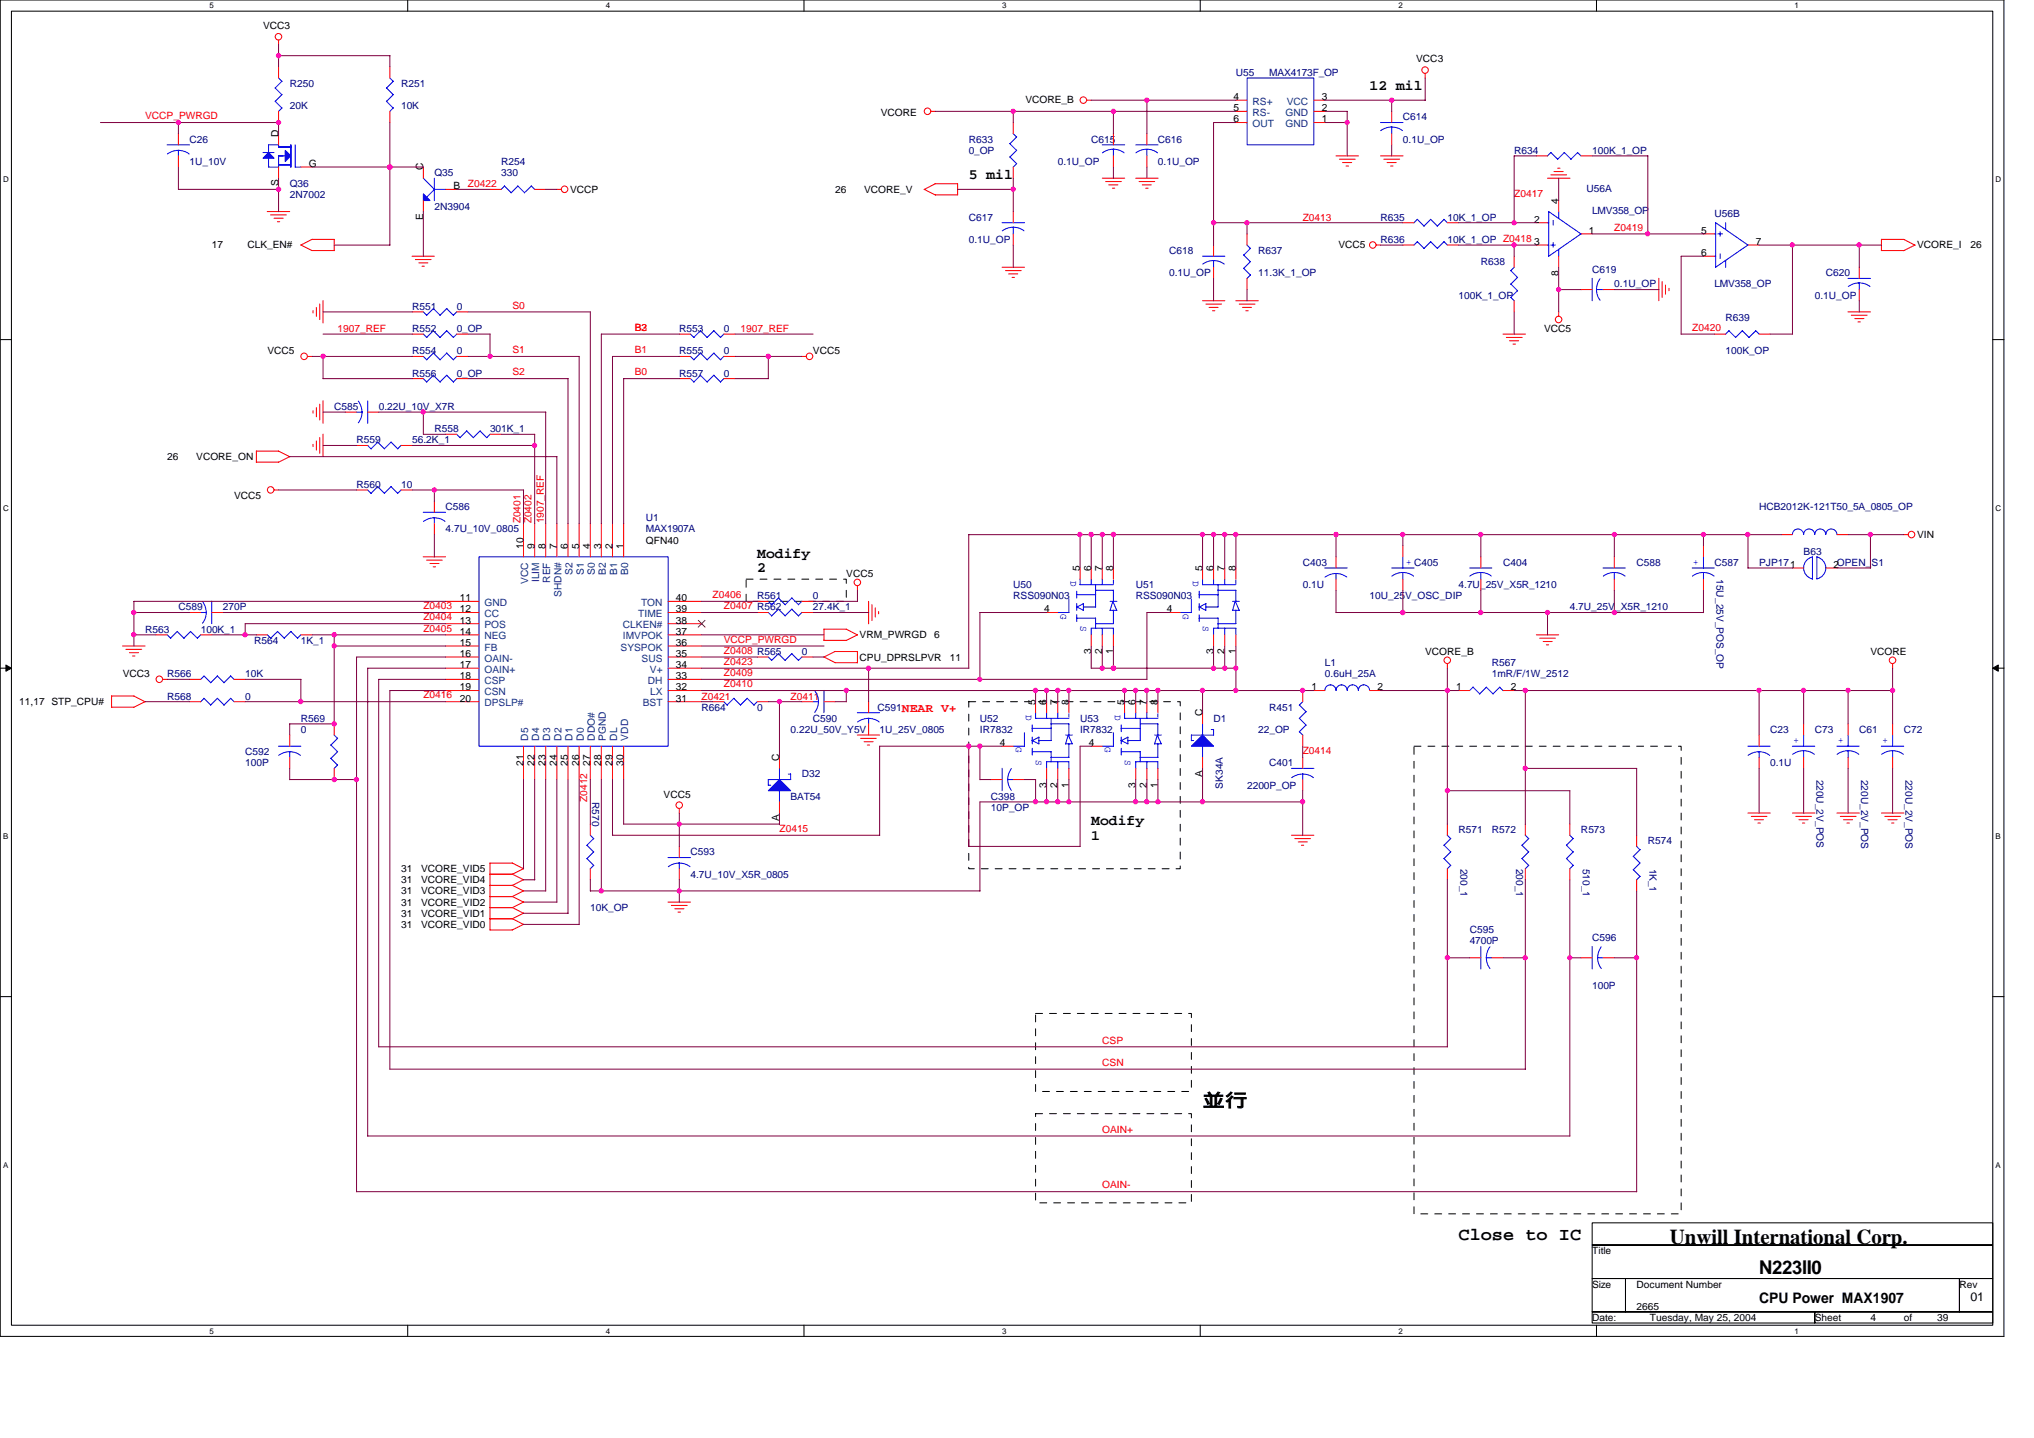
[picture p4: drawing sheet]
<svg xmlns="http://www.w3.org/2000/svg" width="297mm" height="210mm" viewBox="0 0 297 210" stroke-linecap="round" stroke-linejoin="round" font-family="sans-serif">
<defs><g id="words">
<text font-size="3.1" x="243.9" y="181.6">Unwill International Corp.</text>
<text font-size="2.8" x="256.9" y="185.9">N223II0</text>
<g font-size="2.6">
<text x="175.6" y="161.5">並行</text>
<text x="213" y="181">Close to IC</text>
</g>
<g font-size="2.1">
<text x="200" y="13.2">12 mil</text>
<text x="141.5" y="26.2">5 mil</text>
<text x="110.6" y="81.4">Modify</text>
<text x="110.6" y="83.6">2</text>
<text x="159.4" y="120.5">Modify</text>
<text x="159.4" y="122.6">1</text>
<text x="256.9" y="190.2">CPU Power MAX1907</text>
</g>
<text font-size="1.8" fill="#f00" x="131.7" y="103.9">NEAR V+</text>
<text font-size="1.8" x="287.8" y="189.8">01</text>
<g font-size="1.5">
<text x="38.4" y="4.2">VCC3</text>
<text x="206.8" y="9.1">VCC3</text>
<text x="128.6" y="16.9">VCORE</text>
<text x="149.8" y="15">VCORE_B</text>
<text x="180.1" y="14.6">4</text>
<text x="180.1" y="16.2">5</text>
<text x="180.1" y="17.9">6</text>
<text x="193" y="17.9">1</text>
<text x="193" y="16.2">2</text>
<text x="193" y="14.6">3</text>
<text x="40.7" y="20" transform="rotate(-90 40.7 20)">D</text>
<text x="40.7" y="27.2" transform="rotate(-90 40.7 27.2)">S</text>
<text x="45.1" y="24.4">G</text>
<text x="61.8" y="24.9" transform="rotate(-90 61.8 24.9)">C</text>
<text x="66.2" y="27.6">B</text>
<text x="83.3" y="28.1">VCCP</text>
<text x="122" y="28.1">26</text>
<text x="126.2" y="28.1">VCORE_V</text>
<text x="227.6" y="29.7" transform="rotate(-90 227.6 29.7)">4</text>
<text x="61.8" y="32.1" transform="rotate(-90 61.8 32.1)">E</text>
<text x="224" y="35.8">3</text>
<text x="224" y="32.5">2</text>
<text x="232" y="34.1">1</text>
<text x="248.4" y="34.1">5</text>
<text x="256.4" y="35.8">7</text>
<text x="30.9" y="36.3">17</text>
<text x="36.1" y="36.3">CLK_EN#</text>
<text x="195.4" y="36.3">VCC5</text>
<text x="227.6" y="40.2" transform="rotate(-90 227.6 40.2)">8</text>
<text x="248.4" y="37.4">6</text>
<text x="280" y="36.3">VCORE_I</text>
<text x="287.8" y="36.3">26</text>
<text x="39" y="51.7">VCC5</text>
<text x="118.7" y="51.7">VCC5</text>
<text x="225.5" y="48.5">VCC5</text>
<text x="24.4" y="67.2">26</text>
<text x="28.7" y="67.2">VCORE_ON</text>
<text x="34.2" y="72.8">VCC5</text>
<text x="76.4" y="80.1" transform="rotate(-90 76.4 80.1)">10</text>
<text x="78.1" y="80.1" transform="rotate(-90 78.1 80.1)">9</text>
<text x="79.7" y="80.1" transform="rotate(-90 79.7 80.1)">8</text>
<text x="81.3" y="80.1" transform="rotate(-90 81.3 80.1)">7</text>
<text x="82.9" y="80.1" transform="rotate(-90 82.9 80.1)">6</text>
<text x="84.6" y="80.1" transform="rotate(-90 84.6 80.1)">5</text>
<text x="86.2" y="80.1" transform="rotate(-90 86.2 80.1)">4</text>
<text x="87.8" y="80.1" transform="rotate(-90 87.8 80.1)">3</text>
<text x="89.4" y="80.1" transform="rotate(-90 89.4 80.1)">2</text>
<text x="91.1" y="80.1" transform="rotate(-90 91.1 80.1)">1</text>
<text x="94.3" y="79.4">QFN40</text>
<text x="157.7" y="83.4" transform="rotate(-90 157.7 83.4)">5</text>
<text x="159.3" y="83.4" transform="rotate(-90 159.3 83.4)">6</text>
<text x="160.9" y="83.4" transform="rotate(-90 160.9 83.4)">7</text>
<text x="162.6" y="83.4" transform="rotate(-90 162.6 83.4)">8</text>
<text x="175.6" y="83.4" transform="rotate(-90 175.6 83.4)">5</text>
<text x="177.2" y="83.4" transform="rotate(-90 177.2 83.4)">6</text>
<text x="178.8" y="83.4" transform="rotate(-90 178.8 83.4)">7</text>
<text x="180.5" y="83.4" transform="rotate(-90 180.5 83.4)">8</text>
<text x="267.8" y="82.9">2OPEN_S1</text>
<text x="280" y="78.5">VIN</text>
<text x="67.2" y="87.8">11</text>
<text x="67.2" y="89.4">12</text>
<text x="98.7" y="89.4">39</text>
<text x="98.7" y="87.8">40</text>
<text x="123.6" y="84.2">VCC5</text>
<text x="152.5" y="89.4">4</text>
<text x="170.4" y="89.4">4</text>
<text x="67.2" y="91">13</text>
<text x="67.2" y="92.6">14</text>
<text x="67.2" y="94.3">15</text>
<text x="67.2" y="95.9">16</text>
<text x="98.7" y="95.9">35</text>
<text x="98.7" y="94.3">36</text>
<text x="98.7" y="92.6">37</text>
<text x="98.7" y="91">38</text>
<text x="125.5" y="93.2">VRM_PWRGD</text>
<text x="136.4" y="93.2">6</text>
<text x="159.3" y="95.5" transform="rotate(-90 159.3 95.5)">3</text>
<text x="160.9" y="95.5" transform="rotate(-90 160.9 95.5)">2</text>
<text x="162.6" y="95.5" transform="rotate(-90 162.6 95.5)">1</text>
<text x="177.2" y="95.5" transform="rotate(-90 177.2 95.5)">3</text>
<text x="178.8" y="95.5" transform="rotate(-90 178.8 95.5)">2</text>
<text x="180.5" y="95.5" transform="rotate(-90 180.5 95.5)">1</text>
<text x="208.1" y="95.6">VCORE_B</text>
<text x="273.2" y="95.6">VCORE</text>
<text x="17.9" y="98.8">VCC3</text>
<text x="67.2" y="97.5">17</text>
<text x="67.2" y="99.1">18</text>
<text x="67.2" y="100.8">19</text>
<text x="98.7" y="100.8">32</text>
<text x="98.7" y="99.1">33</text>
<text x="98.7" y="97.5">34</text>
<text x="125.5" y="96.4">CPU_DPRSLPVR</text>
<text x="138.7" y="96.4">11</text>
<text x="191.5" y="100.8">1</text>
<text x="201.1" y="100.8">2</text>
<text x="212.7" y="100.8">1</text>
<text x="220.6" y="100.8">2</text>
<text x="2.8" y="102.9">11,17 STP_CPU#</text>
<text x="67.2" y="102.4">20</text>
<text x="98.7" y="102.4">31</text>
<text x="151.2" y="102.9" transform="rotate(-90 151.2 102.9)">5</text>
<text x="152.8" y="102.9" transform="rotate(-90 152.8 102.9)">6</text>
<text x="154.4" y="102.9" transform="rotate(-90 154.4 102.9)">7</text>
<text x="156.1" y="102.9" transform="rotate(-90 156.1 102.9)">8</text>
<text x="164.2" y="102.9" transform="rotate(-90 164.2 102.9)">5</text>
<text x="165.8" y="102.9" transform="rotate(-90 165.8 102.9)">6</text>
<text x="167.5" y="102.9" transform="rotate(-90 167.5 102.9)">7</text>
<text x="169.1" y="102.9" transform="rotate(-90 169.1 102.9)">8</text>
<text x="175.6" y="104.5" transform="rotate(-90 175.6 104.5)">C</text>
<text x="76.4" y="111.8" transform="rotate(-90 76.4 111.8)">21</text>
<text x="78.1" y="111.8" transform="rotate(-90 78.1 111.8)">22</text>
<text x="79.7" y="111.8" transform="rotate(-90 79.7 111.8)">23</text>
<text x="81.3" y="111.8" transform="rotate(-90 81.3 111.8)">24</text>
<text x="82.9" y="111.8" transform="rotate(-90 82.9 111.8)">25</text>
<text x="84.6" y="111.8" transform="rotate(-90 84.6 111.8)">26</text>
<text x="86.2" y="111.8" transform="rotate(-90 86.2 111.8)">27</text>
<text x="87.8" y="111.8" transform="rotate(-90 87.8 111.8)">28</text>
<text x="89.4" y="111.8" transform="rotate(-90 89.4 111.8)">29</text>
<text x="91.1" y="111.8" transform="rotate(-90 91.1 111.8)">30</text>
<text x="113.8" y="111" transform="rotate(-90 113.8 111)">C</text>
<text x="146" y="108.9">4</text>
<text x="159" y="108.9">4</text>
<text x="175.6" y="113.4" transform="rotate(-90 175.6 113.4)">A</text>
<text x="96.9" y="116.4">VCC5</text>
<text x="113.8" y="119.9" transform="rotate(-90 113.8 119.9)">A</text>
<text x="152.8" y="115" transform="rotate(-90 152.8 115)">3</text>
<text x="154.4" y="115" transform="rotate(-90 154.4 115)">2</text>
<text x="156.1" y="115" transform="rotate(-90 156.1 115)">1</text>
<text x="165.8" y="115" transform="rotate(-90 165.8 115)">3</text>
<text x="167.5" y="115" transform="rotate(-90 167.5 115)">2</text>
<text x="169.1" y="115" transform="rotate(-90 169.1 115)">1</text>
<text x="58.6" y="128.9">31</text>
<text x="58.6" y="130.6">31</text>
<text x="58.6" y="127.3">31</text>
<text x="61.5" y="128.9">VCORE_VID4</text>
<text x="61.5" y="130.6">VCORE_VID3</text>
<text x="61.5" y="127.3">VCORE_VID5</text>
<text x="58.6" y="132.2">31</text>
<text x="58.6" y="133.8">31</text>
<text x="58.6" y="135.4">31</text>
<text x="61.5" y="132.2">VCORE_VID2</text>
<text x="61.5" y="133.8">VCORE_VID1</text>
<text x="61.5" y="135.4">VCORE_VID0</text>
<text x="232.5" y="183">Title</text>
<text x="232.5" y="187.9">Size</text>
<text x="239" y="187.9">Document Number</text>
<text x="239" y="191.2">2665</text>
<text x="286.1" y="187.9">Rev</text>
<text x="232.5" y="192.8">Date:</text>
<text x="241" y="192.8">Tuesday, May 25, 2004</text>
<text x="265" y="192.8">Sheet</text>
<text x="273.2" y="192.8">4</text>
<text x="278" y="192.8">of</text>
<text x="282.9" y="192.8">39</text>
</g>
<g font-size="1.5" fill="#000080">
<text x="180.5" y="11.1">U55</text>
<text x="185.4" y="11.1">MAX4173F_OP</text>
<text x="42.3" y="12.7">R250</text>
<text x="42.3" y="15.9">20K</text>
<text x="58.6" y="12.7">R251</text>
<text x="58.6" y="15.9">10K</text>
<text x="204.9" y="17.6">C614</text>
<text x="27.7" y="20.8">C26</text>
<text x="141.5" y="20.8">R633</text>
<text x="141.5" y="22.5">0_OP</text>
<text x="159.4" y="20.8">C615</text>
<text x="169.1" y="20.8">C616</text>
<text x="204.9" y="20.8">0.1U_OP</text>
<text x="221.1" y="22.5">R634</text>
<text x="232.5" y="22.5">100K_1_OP</text>
<text x="27.7" y="24.1">1U_10V</text>
<text x="42.3" y="27.3">Q36</text>
<text x="42.3" y="29">2N7002</text>
<text x="63.4" y="25.7">Q35</text>
<text x="73.2" y="24.1">R254</text>
<text x="73.2" y="25.7">330</text>
<text x="154.5" y="24.1">0.1U_OP</text>
<text x="169.1" y="24.1">0.1U_OP</text>
<text x="231.7" y="28">U56A</text>
<text x="63.4" y="30.6">2N3904</text>
<text x="141.5" y="32.2">C617</text>
<text x="141.5" y="35.5">0.1U_OP</text>
<text x="201.6" y="32.2">R635</text>
<text x="201.6" y="35.5">R636</text>
<text x="211.4" y="32.2">10K_1_OP</text>
<text x="211.4" y="35.5">10K_1_OP Z0418</text>
<text x="232.5" y="31.2">LMV358_OP</text>
<text x="250.4" y="31.7">U56B</text>
<text x="170.7" y="37.1">C618</text>
<text x="170.7" y="40.3">0.1U_OP</text>
<text x="183.7" y="37.1">R637</text>
<text x="183.7" y="40.3">11.3K_1_OP</text>
<text x="216.3" y="38.7">R638</text>
<text x="232.5" y="39.8">C619</text>
<text x="235.8" y="42">0.1U_OP</text>
<text x="250.4" y="42">LMV358_OP</text>
<text x="266.6" y="40.3">C620</text>
<text x="60.2" y="45.2">R551</text>
<text x="66.7" y="45.2">0</text>
<text x="213" y="43.6">100K_1_OP</text>
<text x="252" y="46.8">R639</text>
<text x="265" y="43.6">0.1U_OP</text>
<text x="60.2" y="48.5">R552</text>
<text x="60.2" y="51.7">R554</text>
<text x="66.7" y="48.5">0_OP</text>
<text x="66.7" y="51.7">0</text>
<text x="99.2" y="48.5">R553</text>
<text x="99.2" y="51.7">R555</text>
<text x="105.7" y="48.5">0</text>
<text x="105.7" y="51.7">0</text>
<text x="252" y="51.7">100K_OP</text>
<text x="48.8" y="59.8">C585</text>
<text x="55.3" y="59.8">0.22U_10V_X7R</text>
<text x="60.2" y="55">R556</text>
<text x="66.7" y="55">0_OP</text>
<text x="99.2" y="55">R557</text>
<text x="105.7" y="55">0</text>
<text x="52.1" y="64.7">R559</text>
<text x="60.2" y="64.7">56.2K_1</text>
<text x="63.4" y="63.1">R558</text>
<text x="71.6" y="63.1">301K_1</text>
<text x="52.1" y="71.2">R560</text>
<text x="58.6" y="71.2">10</text>
<text x="65.1" y="74.5">C586</text>
<text x="65.1" y="77.7">4.7U_10V_0805</text>
<text x="94.3" y="76.1">U1</text>
<text x="94.3" y="77.7">MAX1907A</text>
<text x="256.9" y="74.5">HCB2012K-121T50_5A_0805_OP</text>
<text x="190.2" y="82.6">C403</text>
<text x="219.5" y="82.6">C404</text>
<text x="239" y="82.6">C588</text>
<text x="250.4" y="82.6">C587</text>
<text x="256.9" y="82.6">PJP171</text>
<text x="263.4" y="81">B63</text>
<text x="26.1" y="89.1">C589</text>
<text x="32.5" y="89.1">270P</text>
<text x="110.6" y="87.5">R561</text>
<text x="118.7" y="89.1">27.4K_1</text>
<text x="118.7" y="87.5">0</text>
<text x="148" y="85.9">U50</text>
<text x="148" y="87.5">RSS090N03</text>
<text x="165.9" y="85.9">U51</text>
<text x="165.9" y="87.5">RSS090N03</text>
<text x="190.2" y="85.9">0.1U</text>
<text x="200" y="87.5">10U_25V_OSC_DIP</text>
<text x="213" y="85.9">4.7U_25V_X5R_1210</text>
<text x="229.3" y="89.1">4.7U_25V_X5R_1210</text>
<text x="250.7" y="84.5" transform="rotate(90 250.7 84.5)">15U_25V_POS_OP</text>
<text x="21.2" y="92.4">R563</text>
<text x="29.3" y="92.4">100K_1</text>
<text x="37.1" y="94">R564</text>
<text x="43.9" y="94">1K_1</text>
<text x="117.1" y="95.6">0</text>
<text x="24.4" y="98.8">R566</text>
<text x="35.8" y="98.8">10K</text>
<text x="193.5" y="97.2">L1</text>
<text x="193.5" y="98.8">0.6uH_25A</text>
<text x="217.9" y="97.2">R567</text>
<text x="217.9" y="98.8">1mR/F/1W_2512</text>
<text x="24.4" y="102.1">R568</text>
<text x="35.8" y="102.1">0</text>
<text x="43.9" y="105.3">R569</text>
<text x="43.9" y="107">0</text>
<text x="102.5" y="103.7">R664</text>
<text x="110.6" y="103.7">0</text>
<text x="115.5" y="107">0.22U_50V_Y5V</text>
<text x="118.7" y="105.3">C590</text>
<text x="128.1" y="103.7">C591</text>
<text x="128.5" y="107">1U_25V_0805</text>
<text x="143.1" y="105.3">U52</text>
<text x="143.1" y="107">IR7832</text>
<text x="157.7" y="105.3">U53</text>
<text x="157.7" y="107">IR7832</text>
<text x="177.2" y="105.3">D1</text>
<text x="183.7" y="107">22_OP</text>
<text x="185.4" y="103.7">R451</text>
<text x="258.5" y="107">C23</text>
<text x="265" y="107">C73</text>
<text x="271.5" y="107">C61</text>
<text x="278" y="107">C72</text>
<text x="35.8" y="110.2">C592</text>
<text x="35.8" y="111.9">100P</text>
<text x="117.1" y="113.5">D32</text>
<text x="185.4" y="111.9">C401</text>
<text x="258.5" y="111.9">0.1U</text>
<text x="265.3" y="113.8" transform="rotate(90 265.3 113.8)">220U_2V_POS</text>
<text x="271.8" y="113.8" transform="rotate(90 271.8 113.8)">220U_2V_POS</text>
<text x="278.3" y="113.8" transform="rotate(90 278.3 113.8)">220U_2V_POS</text>
<text x="86.5" y="117.1" transform="rotate(90 86.5 117.1)">R570</text>
<text x="115.5" y="116.7">BAT54</text>
<text x="144.7" y="116.7">C398</text>
<text x="144.7" y="118.4">10P_OP</text>
<text x="178.6" y="115.1" transform="rotate(-90 178.6 115.1)">SK34A</text>
<text x="182.1" y="115.1">2200P_OP</text>
<text x="100.8" y="124.9">C593</text>
<text x="213" y="121.6">R571</text>
<text x="217.9" y="121.6">R572</text>
<text x="230.9" y="121.6">R573</text>
<text x="240.6" y="123.2">R574</text>
<text x="100.8" y="128.1">4.7U_10V_X5R_0805</text>
<text x="213.3" y="126.8" transform="rotate(90 213.3 126.8)">200_1</text>
<text x="221.4" y="126.8" transform="rotate(90 221.4 126.8)">200_1</text>
<text x="231.2" y="126.8" transform="rotate(90 231.2 126.8)">510_1</text>
<text x="240.9" y="126.8" transform="rotate(90 240.9 126.8)">1K_1</text>
<text x="86.2" y="133">10K_OP</text>
<text x="214.6" y="136.2">C595</text>
<text x="214.6" y="137.9">4700P</text>
<text x="232.5" y="137.4">C596</text>
<text x="232.5" y="144.4">100P</text>
</g>
<g font-size="1.5" fill="#f00">
<text x="21.2" y="17.4">VCCP_PWRGD</text>
<text x="68.3" y="27.3">Z0422</text>
<text x="221.1" y="28.8">Z0417</text>
<text x="190.2" y="32.2">Z0413</text>
<text x="235.8" y="33.7">Z0419</text>
<text x="74.8" y="45">S0</text>
<text x="49.3" y="48.5">1907_REF</text>
<text x="74.8" y="51.5">S1</text>
<text x="92.7" y="48.3">B2</text>
<text x="92.7" y="51.5">B1</text>
<text x="93.7" y="48.3">3</text>
<text x="108.1" y="48.5">1907_REF</text>
<text x="247.1" y="48.3">Z0420</text>
<text x="74.8" y="54.8">S2</text>
<text x="92.7" y="54.8">B0</text>
<text x="76" y="76.4" transform="rotate(-90 76 76.4)">Z0401</text>
<text x="77.6" y="76.4" transform="rotate(-90 77.6 76.4)">Z0402</text>
<text x="79.4" y="76.4" transform="rotate(-90 79.4 76.4)">1907_REF</text>
<text x="61.8" y="88.9">Z0403</text>
<text x="104.1" y="87.3">Z0406</text>
<text x="105.7" y="88.9">Z0407 R562</text>
<text x="61.8" y="92.2">Z0405</text>
<text x="61.8" y="90.6">Z0404</text>
<text x="105.7" y="93.8">VCCP_PWRGD</text>
<text x="105.7" y="95.4">Z0408 R565</text>
<text x="61.8" y="101.9">Z0416</text>
<text x="105.7" y="97.1">Z0423</text>
<text x="105.7" y="100.3">Z0410</text>
<text x="105.7" y="98.7">Z0409</text>
<text x="102.5" y="102.1">Z0421</text>
<text x="115.5" y="102.1">Z0411</text>
<text x="190.2" y="110.1">Z0414</text>
<text x="85.8" y="117.1" transform="rotate(-90 85.8 117.1)">Z0412</text>
<text x="113.8" y="121.5">Z0415</text>
<text x="161" y="155.6">CSN</text>
<text x="161" y="152.3">CSP</text>
<text x="161" y="165.3">OAIN+</text>
<text x="161" y="173.5">OAIN-</text>
</g>
<g font-size="1.5" fill="#004080">
<text x="182.9" y="15.3">RS+</text>
<text x="182.9" y="16.9">RS-</text>
<text x="187.7" y="16.9">GND</text>
<text x="187.9" y="15.3">VCC</text>
<text x="182.9" y="18.5">OUT</text>
<text x="187.7" y="18.5">GND</text>
<text x="83.6" y="83.9" transform="rotate(-90 83.6 83.9)">S2</text>
<text x="85.3" y="83.9" transform="rotate(-90 85.3 83.9)">S1</text>
<text x="86.9" y="83.9" transform="rotate(-90 86.9 83.9)">S0</text>
<text x="88.5" y="83.9" transform="rotate(-90 88.5 83.9)">B2</text>
<text x="90.1" y="83.9" transform="rotate(-90 90.1 83.9)">B1</text>
<text x="91.8" y="83.9" transform="rotate(-90 91.8 83.9)">B0</text>
<text x="70.8" y="88.4">GND</text>
<text x="77.1" y="85.2" transform="rotate(-90 77.1 85.2)">VCC</text>
<text x="78.8" y="85" transform="rotate(-90 78.8 85)">ILIM</text>
<text x="80.4" y="85.1" transform="rotate(-90 80.4 85.1)">REF</text>
<text x="82" y="87.1" transform="rotate(-90 82 87.1)">SHDN#</text>
<text x="93.6" y="88.4">TON</text>
<text x="70.8" y="90.1">CC</text>
<text x="70.8" y="91.7">POS</text>
<text x="70.8" y="93.3">NEG</text>
<text x="70.8" y="95">FB</text>
<text x="90.6" y="95">SYSPOK</text>
<text x="91" y="93.3">IMVPOK</text>
<text x="91" y="91.7">CLKEN#</text>
<text x="93.2" y="90.1">TIME</text>
<text x="70.8" y="96.6">OAIN-</text>
<text x="70.8" y="98.2">OAIN+</text>
<text x="70.8" y="99.8">CSP</text>
<text x="70.8" y="101.5">CSN</text>
<text x="93.7" y="96.6">SUS</text>
<text x="94.6" y="99.8">DH</text>
<text x="94.9" y="98.2">V+</text>
<text x="95" y="101.5">LX</text>
<text x="70.8" y="103.1">DPSLP#</text>
<text x="93.9" y="103.1">BST</text>
<text x="77.1" y="108.1" transform="rotate(-90 77.1 108.1)">D5</text>
<text x="78.8" y="108.1" transform="rotate(-90 78.8 108.1)">D4</text>
<text x="80.4" y="108.1" transform="rotate(-90 80.4 108.1)">D3</text>
<text x="82" y="108.1" transform="rotate(-90 82 108.1)">D2</text>
<text x="83.6" y="108.1" transform="rotate(-90 83.6 108.1)">D1</text>
<text x="85.3" y="108.1" transform="rotate(-90 85.3 108.1)">D0</text>
<text x="86.9" y="108.1" transform="rotate(-90 86.9 108.1)">DDO#</text>
<text x="88.5" y="108.1" transform="rotate(-90 88.5 108.1)">PGND</text>
<text x="90.1" y="108.1" transform="rotate(-90 90.1 108.1)">DL</text>
<text x="91.8" y="108.1" transform="rotate(-90 91.8 108.1)">VDD</text>
</g>
<g font-size="1.5" fill="#00f">
<text x="205.4" y="82.4">+ C405</text>
<text x="247.3" y="82.4">+</text>
<text x="154.9" y="89.6" transform="rotate(90 154.9 89.6)">G</text>
<text x="156.3" y="84.9" transform="rotate(90 156.3 84.9)">D</text>
<text x="172.7" y="89.6" transform="rotate(90 172.7 89.6)">G</text>
<text x="174.2" y="84.9" transform="rotate(90 174.2 84.9)">D</text>
<text x="157.8" y="91.4" transform="rotate(90 157.8 91.4)">S</text>
<text x="175.7" y="91.4" transform="rotate(90 175.7 91.4)">S</text>
<text x="149.8" y="104.4" transform="rotate(90 149.8 104.4)">D</text>
<text x="162.8" y="104.4" transform="rotate(90 162.8 104.4)">D</text>
<text x="148.4" y="109.1" transform="rotate(90 148.4 109.1)">G</text>
<text x="151.3" y="110.9" transform="rotate(90 151.3 110.9)">S</text>
<text x="161.4" y="109.1" transform="rotate(90 161.4 109.1)">G</text>
<text x="164.3" y="110.9" transform="rotate(90 164.3 110.9)">S</text>
<text x="261.9" y="108.5">+</text>
<text x="268.4" y="108.5">+</text>
<text x="274.9" y="108.5">+</text>
</g>
<g font-size="1.2">
<text x="30.6" y="1.2">5</text>
<text x="88.5" y="1.2">4</text>
<text x="146.3" y="1.2">3</text>
<text x="204.2" y="1.2">2</text>
<text x="262.1" y="1.2">1</text>
<text x=".5" y="26.6">D</text>
<text x="291.4" y="26.6">D</text>
<text x=".5" y="74.6">C</text>
<text x="291.4" y="74.6">C</text>
<text x=".5" y="122.5">B</text>
<text x="291.4" y="122.5">B</text>
<text x=".5" y="170.5">A</text>
<text x="291.4" y="170.5">A</text>
<text x="30.6" y="194.7">5</text>
<text x="88.5" y="194.7">4</text>
<text x="146.3" y="194.7">3</text>
<text x="204.2" y="194.7">2</text>
<text x="262.1" y="194.7">1</text>
</g>
</g></defs>
<path d="M0 0h292.6v195.1h-292.6zM1.7 1.6h289.3v191.8h-289.3z" fill="none" stroke="#000" stroke-width=".15"/>
<g fill="#fff">
<path d="M30.6 .2h.6v1.3h-.6z"/>
<path d="M30.6 193.6h.6v1.3h-.6z"/>
</g>
<path d="M59.5 0v1.6M59.5 193.4v1.7" fill="none" stroke="#000" stroke-width=".15"/>
<g fill="#fff">
<path d="M88.5 .2h.6v1.3h-.6z"/>
<path d="M88.5 193.6h.6v1.3h-.6z"/>
</g>
<path d="M117.4 0v1.6M117.4 193.4v1.7" fill="none" stroke="#000" stroke-width=".15"/>
<g fill="#fff">
<path d="M146.3 .2h.7v1.3h-.7z"/>
<path d="M146.3 193.6h.7v1.3h-.7z"/>
</g>
<path d="M175.3 0v1.6M175.3 193.4v1.7" fill="none" stroke="#000" stroke-width=".15"/>
<g fill="#fff">
<path d="M204.2 .2h.6v1.3h-.6z"/>
<path d="M204.2 193.6h.6v1.3h-.6z"/>
</g>
<path d="M233.1 0v1.6M233.1 193.4v1.7" fill="none" stroke="#000" stroke-width=".15"/>
<g fill="#fff">
<path d="M262.1 .2h.6v1.3h-.6z"/>
<path d="M262.1 193.6h.6v1.3h-.6z"/>
<path d="M.5 25.6h.8v1.3h-.8z"/>
<path d="M291.4 25.6h.9v1.3h-.9z"/>
<path d="M.5 73.5h.8v1.3h-.8z"/>
<path d="M291.4 73.5h.9v1.3h-.9z"/>
</g>
<path d="M0 49.6h1.7M291 49.6h1.6" fill="none" stroke="#000" stroke-width=".15"/>
<g fill="#fff">
<path d="M.5 121.5h.7v1.3h-.7z"/>
<path d="M291.4 121.5h.8v1.3h-.8z"/>
</g>
<path d="M0 97.5h1.7M291 97.5h1.6" fill="none" stroke="#000" stroke-width=".15"/>
<path d="M.9 97.1l.8 .4-.8 .5zM291 97.5l.8-.4v.9z" fill="#000" stroke="#000" stroke-width=".15"/>
<g fill="#fff">
<path d="M.5 169.4h.7v1.3h-.7z"/>
<path d="M291.4 169.4h.8v1.3h-.8z"/>
</g>
<path d="M0 145.5h1.7M291 145.5h1.6M232.5 178.5h58.5v3.2h-58.5zM232.5 191.5h32.5v1.6h-32.5zM232.5 186.6h4.9v4.9h-4.9zM232.5 181.7h58.5v4.9h-58.5zM237.4 186.6h48.7v4.9h-48.7zM265 191.5h26v1.6h-26zM286.1 186.6h4.9v4.9h-4.9z" fill="none" stroke="#000" stroke-width=".15"/>
<path d="M109 84.5h14.6v3.3h-14.6v-3.3M141.5 102.4h30.9v24.4h-30.9v-24.4M206.5 108.9h39v68.3h-39v-68.3M151.2 147.9h22.8v11.4h-22.8v-11.4M151.2 162.6h22.8v13h-22.8v-13" fill="none" stroke="#000" stroke-width=".15" stroke-dasharray="1 1 1 1 1 1 1 1"/>
<g fill="none" stroke="#f00" stroke-width=".15">
<path d="M26.1 19.5v1.6M40.7 5.9v.6M40.7 9.8v1.6M40.7 16.3v1.6M40.7 19.5v1.6M56.9 9.8v1.6M56.9 16.3v1.6M136 16.3h.6M148 17.9v1.6M158.7 14.6h.7M162.6 19.5v1.6M167.5 19.5v1.6"/>
<path d="M180.5 16.3h1.6M180.5 14.6h1.6M180.5 17.9h1.6M191.9 16.3h1.6M191.9 14.6h1.6M191.9 17.9h1.6M203.2 16.3v1.6M203.2 19.5v1.6M208.1 10.7v.7M26.1 22.8v1.6M39 30.9h3.3M39.5 31.4h2.3"/>
<path d="M40 31.9h1.4M40.5 32.4h.3M40.7 24.4v1.6M43.9 24.4h1.7M45.6 34.9h3.2v1.7h-3.3l-1.6-.8M45.6 34.9l-1.7 .9M60.2 37.4h3.2M60.7 37.9h2.2M61.2 38.4h1.3M61.6 38.9h.4M61.8 24.4v1.6M61.8 29.3v1.6"/>
<path d="M65.1 27.6h1.6M71.6 27.6h1.6M78.1 27.6h1.6M81.3 27.6h.7M135 27.6l1.6 .9M136.6 28.4h3.3M139.8 26.8v1.6M139.8 26.8h-3.2l-1.6 .9M146.3 39h3.3M146.8 39.5h2.3M147.3 40h1.3M148 24.4v1.6"/>
<path d="M148 30.9v1.6M148 34.1v1.7M161 26h3.3M161.5 26.5h2.3M161.9 27h1.4M162.5 27.5h.3M162.6 22.8v1.6M165.9 26h3.2M166.3 26.5h2.3M166.8 27h1.3M167.3 27.5h.4M167.5 22.8v1.6"/>
<path d="M177.2 35.8v1.6M177.2 39v1.6M182.1 34.1v1.7M195.1 22.8h3.3M195.6 23.2h2.3M196.1 23.7h1.3M196.6 24.2h.3M201 35.8h.6M201.6 22.8h3.3M202.1 23.2h2.3M202.6 23.7h1.3M203.1 24.2h.3"/>
<path d="M204.9 35.8h1.6M204.9 32.5h1.6M211.4 35.8h1.6M211.4 32.5h1.6M221.1 37.4v1.6M224.4 22.8h1.6M224.4 35.8h1.6M224.4 32.5h1.6M226 26h3.3M226.5 25.5h2.3M226.9 25h1.4M227.5 24.6h.3"/>
<path d="M227.6 29.3v1.6M227.6 37.4v1.6M230.9 22.8h1.6M230.9 34.1h1.6M248.8 37.4h1.6M248.8 34.1h1.6M255.3 35.8h1.6M271.5 39v1.6M278 34.9l1.7 .9-1.7 .8h-3.3M278 34.9h-3.2v1.7M44.9 52h.7M45.7 45.3v.4"/>
<path d="M45.7 60v.3M46.2 44.9v1.3M46.2 59.5v1.3M46.7 44.4v2.3M46.7 59v2.3M47.2 43.9v3.2M47.2 58.5v3.3M60.2 52h1.6M60.2 48.8h1.6M60.2 45.5h1.6M60.2 55.3h1.6M66.7 52h1.6"/>
<path d="M66.7 48.8h1.6M66.7 45.5h1.6M66.7 55.3h1.6M99.2 52h1.6M99.2 48.8h1.6M99.2 55.3h1.6M105.7 52h1.6M105.7 48.8h1.6M105.7 55.3h1.6M117.1 52h.6M147.8 40.5h.4M175.6 43.9h3.3"/>
<path d="M176.1 44.4h2.3M176.6 44.9h1.3M177.1 45.4h.3M180.5 43.9h3.3M181 44.4h2.3M181.4 44.9h1.4M181.9 45.4h.4M182.1 40.6v1.7M219.5 48.8h3.3M220 49.3h2.3M220.4 49.7h1.4M221 50.2h.3"/>
<path d="M221.1 43.9v1.6M227.6 45.5v.7M230.9 42.3h1.6M234.1 42.3h1.7M242.2 40.6v3.3M242.7 41.1v2.3M243.2 41.6v1.3M243.7 42.1v.3M250.4 48.8h1.6M256.9 48.8h1.6M269.9 45.5h3.3M270.4 46h2.3"/>
<path d="M270.9 46.5h1.3M271.3 47h.4M271.5 42.3v1.6M37.4 65.8h3.3M37.4 65.8v1.7M40 71.5h.7M40.7 65.8l1.6 .9-1.6 .8h-3.3M45.7 64.9v.3M46.2 64.4v1.3M46.7 63.9v2.3M47.2 63.4v3.3M50.4 60.2h1.7"/>
<path d="M52.1 71.5h1.6M52.1 65h1.6M53.7 60.2h1.6M58.6 71.5h1.6M58.6 65h1.6M63.4 73.2v1.6M63.4 76.4v1.6M65.1 63.4h1.6M71.6 63.4h1.6M76.5 76.4v4.9M78.1 76.4v4.9M79.7 76.4v4.9"/>
<path d="M81.3 76.4v4.9M82.9 76.4v4.9M84.6 76.4v4.9M86.2 76.4v4.9M87.8 76.4v4.9M89.4 76.4v4.9M91.1 76.4v4.9M204.9 79.7v1.6M248.8 79.7v1.6M260.1 78h1.7M268.3 78h1.6M278 78h.7"/>
<path d="M17.9 94.3h3.3M18.4 94.8h2.3M18.9 95.3h1.3M19.4 95.8h.3M22.8 92.7h1.6M23.8 99.2h.6M27.7 99.2h1.6M27.7 89.4h1.6M29.3 92.7h1.6M30.9 89.4h1.7M34.2 99.2h1.6M37.4 92.7h1.6"/>
<path d="M43.9 92.7h1.7M61.8 81.3h3.3M62.3 81.8h2.3M62.8 82.3h1.3M63.3 82.7h.3M65.1 92.7h4.9M65.1 94.3h4.9M65.1 99.2h4.9M65.1 89.4h4.9M65.1 95.9h4.9M65.1 87.8h4.9M65.1 91h4.9"/>
<path d="M65.1 97.5h4.9M97.6 92.7h4.9M97.6 94.3h4.9M97.6 99.2h4.9M97.6 89.4h4.9M97.6 95.9h4.9M97.6 87.8h4.9M97.6 91h4.9M97.6 97.5h4.9M110.6 89.4h1.6M110.6 95.9h1.6M110.6 87.8h1.6"/>
<path d="M117.1 89.4h1.6M117.1 95.9h1.6M117.1 87.8h1.6M120.3 93.5h3.3M120.3 95.9l1.7 .8M120.3 91.8h3.3M120.3 91.8v1.7M122 95.1h3.2v1.7l-3.3-.1M122 95.1l-1.7 .8M123.6 91.8l1.6 .9M125.2 85.5v.7M125.2 92.7l-1.6 .8"/>
<path d="M126.8 87.8v3.3M127.3 88.3v2.3M127.8 88.7v1.4M128.3 89.3v.3M152.8 89.4h1.7M157.7 82.9v1.6M159.4 82.9v1.6M159.4 92.7v1.6M161 82.9v1.6M161 92.7v1.6M162.6 82.9v1.6M162.6 92.7v1.6"/>
<path d="M170.7 89.4h1.7M175.6 82.9v1.6M177.2 82.9v1.6M177.2 92.7v1.6M178.9 82.9v1.6M178.9 92.7v1.6M180.5 82.9v1.6M180.5 92.7v1.6M195.1 81.3v1.6M195.1 84.5v1.7M204.9 84.5v1.7M211.4 96.9v.7"/>
<path d="M216.3 81.3v1.6M216.3 84.5v1.7M224.4 92.7h3.2M224.8 93.2h2.3M225.4 93.6h1.3M225.8 94.1h.4M235.8 81.3v1.6M235.8 84.5v1.7M248.8 84.5v1.7M261.8 82.9h1.6M266.6 82.9h1.7M276.4 96.9v.7"/>
<path d="M16.3 101.6h3.3l1.6 .8M16.3 101.6v1.6h3.3M21.2 102.4l-1.7 .9M27.7 102.4h1.6M34.2 102.4h1.6M42.3 107.3v1.6M42.3 110.6v1.6M48.8 105.7v1.6M48.8 112.2v1.6M65.1 100.8h4.9M65.1 102.4h4.9M76.5 108.9v4.9"/>
<path d="M78.1 108.9v4.9M79.7 108.9v4.9M81.3 108.9v4.9M82.9 108.9v4.9M84.6 108.9v4.9M86.2 108.9v4.9M87.8 108.9v4.9M89.4 108.9v4.9M91.1 108.9v4.9M97.6 100.8h4.9M97.6 102.4h4.9M99.2 118v.7"/>
<path d="M104.1 102.4h1.6M110.6 102.4h1.6M113.8 110.6v1.6M113.8 117.1v1.6M117.1 102.4h1.6M120.3 102.4h1.7M125.2 107.3h3.3M125.7 107.8h2.3M126.2 108.3h1.3M126.7 108.8h.3M126.8 102.4v1.6M126.8 105.7v1.6"/>
<path d="M144.7 113.8h1.6M146.3 108.9h1.7M148 113.8h1.6M151.2 102.4v1.6M152.8 102.4v1.6M152.8 112.2v1.6M154.5 102.4v1.6M154.5 112.2v1.6M156.1 102.4v1.6M156.1 112.2v1.6M159.4 108.9h1.6M164.2 102.4v1.6"/>
<path d="M165.9 102.4v1.6M165.9 112.2v1.6M167.5 102.4v1.6M167.5 112.2v1.6M169.1 102.4v1.6M169.1 112.2v1.6M175.6 104v1.7M175.6 110.6v1.6M190.2 100.8v1.6M190.2 107.3v1.6M190.2 110.6v1.6M190.2 113.8v1.6"/>
<path d="M191.9 100.8h1.6M200 100.8h1.6M213 100.8h1.6M219.5 100.8h1.6M255.3 118.7h3.2M255.8 119.2h2.2M256.2 119.7h1.3M256.9 107.3v1.6M256.9 110.6v1.6M261.8 118.7h3.2M262.3 119.2h2.3M262.7 119.7h1.4"/>
<path d="M263.4 105.7v1.6M263.4 110.6v1.6M268.3 118.7h3.2M268.7 119.2h2.4M269.2 119.7h1.3M269.9 105.7v1.6M269.9 110.6v1.6M274.8 118.7h3.2M275.2 119.2h2.4M275.7 119.7h1.3M276.4 105.7v1.6M276.4 110.6v1.6"/>
<path d="M71.5 127.6h3.3M71.5 129.2h3.3M71.5 130.9h3.3M71.5 132.5h3.3M71.5 134.1h3.3M71.6 135.7h3.2M74.8 129.2l1.7 .8M74.8 130.9l1.7 .8M74.8 126l1.7 .8M74.8 132.5l1.7 .8M74.8 126h-3.2v9.8M76.5 126.8l-1.7 .8 1.7 .8"/>
<path d="M76.5 128.4l-1.7 .8M76.5 130l-1.7 .9M76.5 131.7l-1.7 .8M76.5 133.3l-1.7 .8 1.7 .8M76.5 134.9l-1.7 .8M86.2 120.3v1.6M86.2 126.8v1.6M97.6 131.7h3.2M98 132.2h2.3M98.5 132.7h1.4M99 133.1h.4M99.2 123.5v1.7"/>
<path d="M99.2 126.8v1.6M188.6 121.9h3.3M189.1 122.4h2.3M189.6 122.9h1.3M190.1 123.4h.3M211.4 120.3v1.6M211.4 126.8v1.6M214.6 139.8h1.7M217.9 139.8h1.6M222.8 120.3v1.6M222.8 126.8v1.6M229.3 120.3v1.6"/>
<path d="M229.3 126.8v1.6M230.9 139.8h1.6M234.1 139.8h1.7M239 121.9v1.6M239 128.4v1.6M256.7 120.1h.4M263.2 120.1h.4M269.7 120.1h.4M276.2 120.1h.4"/>
<circle cx="40.7" cy="5.4" r=".48"/>
<circle cx="135.5" cy="16.2" r=".48"/>
<circle cx="158.2" cy="14.6" r=".48"/>
<circle cx="208.1" cy="10.2" r=".48"/>
<circle cx="82.5" cy="27.6" r=".48"/>
<circle cx="200.5" cy="35.8" r=".48"/>
<circle cx="44.4" cy="52" r=".48"/>
<circle cx="118.2" cy="52" r=".48"/>
<circle cx="227.6" cy="46.6" r=".48"/>
<circle cx="39.5" cy="71.5" r=".48"/>
<circle cx="279.2" cy="78" r=".48"/>
<circle cx="23.3" cy="99.2" r=".48"/>
<circle cx="125.2" cy="85" r=".48"/>
<circle cx="211.4" cy="96.4" r=".48"/>
<circle cx="276.4" cy="96.4" r=".48"/>
<circle cx="99.2" cy="117.5" r=".48"/>
</g>
<g fill="none" stroke="#00f" stroke-width=".15">
<path d="M40.2 14.8l1 1M40.2 12.8l1 1M40.7 11.4l.5 .5-1 .9M41.2 15.7l-.5 .6M41.2 13.8l-1 1M56.4 12.8l1 1M56.9 11.4l.5 .5-1 .9M57.4 15.7l-.5 .6M57.4 13.8l-1 1 1 1M148 19.5l.5 .5M148.5 20l-1 1M182.1 11.4h9.8v9.7h-9.8z"/>
<path d="M201.6 17.9h3.3M201.6 19.1a2.7 2.7 0 0 1 1.6-.6 2.5 2.5 0 0 1 1.6 .6M203.2 18.5v1M24.4 21.1h3.3M24.4 22.5a2.7 2.7 0 0 1 1.6-.6h.1a2.5 2.5 0 0 1 1.5 .6M26.1 21.9v.9M38.4 22.3h1.6M40.7 24.1h1.8M41.7 22.8h-1v1.6h-1.5v-1.3M42.5 21.1v3.3M42.5 21.5h-1.8v-.4h-1.5v1.2M43.1 24.4h.8"/>
<path d="M43.1 21.1v3.3M61.8 26l1.7 1.7M63.4 26v3.3M65.1 27.6h-1.7l-1.1 1.2M73.7 27.1l1 1M73.7 27.2l-.5 .5M75.6 27.1l1 1M75.6 27.2l-1 1M77.6 27.1l.5 .5M77.6 27.2l-1 1M146.3 32.5h3.3M146.4 33.7a2.7 2.7 0 0 1 1.6-.5 2.5 2.5 0 0 1 1.5 .5"/>
<path d="M147.5 22.9l1 1M147.5 21l1 .9M148 33.2v1M148.5 23.9l-.5 .5M148.5 21.9l-1 1M161 21.1h3.3M161 22.3a2.7 2.7 0 0 1 1.6-.5 2.5 2.5 0 0 1 1.6 .5M162.6 21.8v1M165.9 21.1h3.2M165.9 22.3a2.61 2.61 0 0 1 3.1 0M167.5 21.8v1M175.6 37.4h3.3"/>
<path d="M175.6 38.6a2.59 2.59 0 0 1 1.6-.6 2.46 2.46 0 0 1 1.6 .6M177.2 38v1M181.6 39.2l1 1M181.6 37.2l1 1-1 1M182.1 35.8l.5 .4-1 1M206.5 32.5l.5-.5 1 1M206.5 35.8l.5-.5 1 1M208.9 32l1 1 1-1 .5 .5M208.9 35.3l1 1M208.9 32l-1 1M208.9 35.3l-1 1M211.4 35.8l-.5-.5-1 1"/>
<path d="M221.1 39l-.5 .5 1 1M226 32.5h.2M226 35.8h.2M226.2 30.9v6.5M226.2 30.9l4.7 3.3M226.5 22.2l1 1M226.5 22.3l-.5 .5M226.5 35.8h.7M226.8 32.2v.7M226.8 35.4v.7M227.6 30.9v1M227.6 36.4v1"/>
<path d="M228.4 22.2l1 1M228.4 22.3l-.9 1M230.4 22.2l.5 .6M230.4 22.3l-1 1M230.9 34.1l-4.8 3.3M250.4 34.1h.2M250.4 37.4h.2M250.5 32.5l4.8 3.3M250.5 32.5v6.5l4.8-3.2M250.9 34.1h.6M251.2 33.8v.7M251.2 37.1v.6"/>
<path d="M252 32.5v1M252 38v1M52.3 58.5a2.82 2.82 0 0 1 .6 1.6v.1a2.48 2.48 0 0 1-.6 1.5M53.7 58.5v3.3M61.8 45.5l.5 .5M61.8 55.3l.5 .5M61.8 48.8l.5 .5M61.8 52l.5 .5M63.3 45l1 1M63.3 54.8l1 1M63.3 48.3l1 1M63.3 51.5l1 1"/>
<path d="M63.3 45l-1 1M63.3 54.8l-1 1M63.3 48.3l-1 1M63.3 51.5l-1 1M64.3 55.8l1-1 .9 1M64.3 49.3l1-1 .9 1M65.2 45l1 1M65.2 51.5l1 1M65.3 45l-1 1M65.3 51.5l-1 1M66.7 45.5l-.5 .5M66.7 55.2l-.5 .6"/>
<path d="M66.7 48.7l-.5 .6M66.7 52l-.5 .5M100.8 55.3l.5 .5M100.8 48.8l.5 .5M100.8 52l.5 .5M101.3 55.8l1-1 1 1M101.3 49.3l1-1 1 1M102.3 51.5l1 1M102.3 51.5l-1 1M104.2 54.8l1 1M104.2 48.3l1 1M104.2 51.5l1 1"/>
<path d="M104.3 54.8l-1 1M104.3 48.3l-1 1M104.3 51.5l-1 1M105.7 55.2l-.5 .6M105.7 48.7l-.5 .6M105.7 52l-.5 .5M182.6 40.1l-.5 .5M220.6 43.4l.5 .5M221.6 40.5l-1 1 1 1M221.6 42.4l-1 1M232.5 40.6v3.3M233.1 42.3h1"/>
<path d="M233.7 40.7a2.7 2.7 0 0 0-.6 1.5v.1a2.5 2.5 0 0 0 .6 1.5M252.5 48.3l1 1M252.5 48.3l-.5 .5M255.4 49.3l-1-1-1 1M256.9 48.8l-.5-.5-1 1M269.9 40.6h3.3M271.5 41.3a2.7 2.7 0 0 0-1.6 .5M271.5 41.3a2.5 2.5 0 0 1 1.6 .5M271.5 41.3v1M52.1 60.2h.8M53.7 71.5l.5 .5M53.7 65l.5 .5"/>
<path d="M55.2 71l1 1M55.2 64.5l1 1M55.2 71l-1 1M55.2 64.5l-1 1M57.1 71l1 1M57.1 64.5l1 1M57.1 71l-1 1M57.1 64.5l-1 1M58.6 71.5l-.5 .5M58.6 65l-.5 .5M61.8 74.8h3.3M63.4 75.6a2.59 2.59 0 0 0-1.6 .5"/>
<path d="M63.4 75.6a2.46 2.46 0 0 1 1.6 .5M63.4 75.6v.8M66.7 63.4l.5 .5M68.2 62.9l.9 1M68.2 62.9l-1 1M70.1 62.9l1 1 .5-.5M70.1 62.9l-1 1M261.8 78a.81 .81 0 0 1 .8-.8 .81 .81 0 0 1 .8 .8 .81 .81 0 0 1 .8-.8 .81 .81 0 0 1 .8 .8 .8 .8 0 0 1 .8-.8 .8 .8 0 0 1 .8 .8 .81 .81 0 0 1 .8-.8 .81 .81 0 0 1 .9 .8M24.4 92.7l.5 .5M25.9 92.2l-1 1M27.8 92.2l1 1 .5-.6M27.9 92.2l-1 1-1-1"/>
<path d="M29.3 89.4h.8M29.6 87.8a2.82 2.82 0 0 1 .5 1.6 2.48 2.48 0 0 1-.5 1.6M29.8 98.7l1 1M29.8 98.7l-.5 .5M30.9 87.8v3.2M31.7 98.7l1 1 1-1M31.7 98.7l-.9 1M33.7 98.7l.5 .5M40.6 92.2l-1 1-.6-.5M42.5 92.2l1 1M42.5 92.2l-1 1-1-1M44 92.6l-.5 .6"/>
<path d="M70 81.3h27.6v27.6h-27.6zM112.2 95.9l.5 .5M112.2 89.4l.5 .5M113.7 95.4l1 1M113.7 88.9l1 1M113.7 87.3l1 1M113.7 95.4l-1 1M113.7 88.9l-1 1M113.7 87.3l-1 1-.5-.5M115.6 95.4l1 1M115.6 88.9l1 1M115.6 87.3l1 1 .5-.5"/>
<path d="M115.7 95.4l-1 1M115.7 88.9l-1 1M115.7 87.3l-1 1M117.1 95.9l-.5 .5M117.1 89.4l-.5 .5M156.1 87.4v2h-1.7M157.2 90.2h2.8M157.2 86.8h2.8M157.2 86.3v1M157.2 88.1v1M157.2 89.7v1M157.7 84.5v.8h4.9"/>
<path d="M158.2 88.6h1.8M158.2 88.1v1l-1-.5M158.2 88.1l-1 .5M159.3 91.7h3.3v1M159.4 84.5v.8M159.4 91.7v1M160 86.2h2.6v1.6M160 85.3v3.3M160 90.2v1.5M161 84.5v.8M161 91.7v1M162.1 87.8h1"/>
<path d="M162.5 87.9l-.4 1.2h1M162.6 87.9l.5 1.2M162.6 89.1v1.9h-2.6M162.6 84.7v.5M174 87.4v2h-1.7M175.1 90.2h2.8M175.1 86.8h2.8M175.1 86.3v1M175.1 88.1v1M175.1 89.7v1M175.6 84.5v.8h4.9M176.1 88.1v1l-1-.5"/>
<path d="M176.1 88.1l-1 .5M176.1 88.6h1.8M177.2 92.7v-1h3.3v1M177.2 84.5v.8M177.9 86.2l2.6-.1v1.7M177.9 85.3v3.3M177.9 90.2v1.5M178.9 84.5v.8M178.9 91.7v1M180 87.8h1M180.3 87.9l-.3 1.2h1l-.5-1.2M180.5 84.7v.5"/>
<path d="M180.5 89.1v1.9h-2.6M193.5 82.9h3.2M193.5 84.2a2.7 2.7 0 0 1 1.6-.5 2.5 2.5 0 0 1 1.6 .5M195.1 83.7v.8M203.2 82.9h3.3M203.3 84.1a2.7 2.7 0 0 1 1.5-.5h.1a2.5 2.5 0 0 1 1.5 .5M204.9 81.3v1.6M204.9 83.6v1M214.6 82.9h3.3M216.2 83.6a2.56 2.56 0 0 0-1.6 .5M216.2 83.6a2.46 2.46 0 0 1 1.6 .5M216.3 83.6v1"/>
<path d="M234.1 82.9h3.3M235.7 83.6a2.7 2.7 0 0 0-1.6 .5M235.7 83.6h.1a2.5 2.5 0 0 1 1.5 .5M235.8 83.6v1M247.1 82.9h3.3M247.2 84.1a2.61 2.61 0 0 1 3.1 0M248.8 81.3v1.6M248.8 83.6v1M264.7 81.3a1.63 1.63 0 0 0-1.3 1.6 1.63 1.63 0 0 0 1.3 1.6M264.7 81.3v3.3M265.3 81.3a1.65 1.65 0 0 1 1.3 1.6 1.63 1.63 0 0 1-1.3 1.6M265.3 81.3v3.2"/>
<path d="M29.3 102.4l.5-.5 1 1M31.7 101.9l1 1 1-1M31.7 101.9l-.9 1M33.7 101.9l.5 .5M40.7 108.9h3.2M40.7 110.3a2.7 2.7 0 0 1 1.6-.6 2.5 2.5 0 0 1 1.6 .6M42.3 109.7v.9M48.3 110.7l1 1M48.3 108.7l1 1M48.8 107.3l.5 .5M49.3 111.7l-.5 .5M49.3 109.7l-1 1"/>
<path d="M49.3 107.8l-1 1M107.2 101.9l.9 1 1-1 1 1 .5-.5M107.2 101.9l-1 1-.5-.5M112.2 114.6h.4M113.8 112.1v1.7M113.8 115.4v1.7M115.1 113h.4M115.5 113v.8h-3.3v.8M118.7 102.4h.8M119 100.8a2.67 2.67 0 0 1 .5 1.6M119.5 102.4a2.58 2.58 0 0 1-.5 1.6M120.3 100.8v3.2"/>
<path d="M125.2 104h3.3M126.8 104.9a2.7 2.7 0 0 0-1.6 .5M126.8 104.9a2.46 2.46 0 0 1 1.6 .5M126.8 104.8v.9M146.3 112.1v3.3M147.1 113.8h.9M147.7 112.2a2.7 2.7 0 0 0-.5 1.6 2.5 2.5 0 0 0 .5 1.6M149.6 107v1.9h-1.6M150.7 109.7h2.8v1.5M150.7 106.3h2.8M150.7 105.8v1M150.7 107.6v1"/>
<path d="M150.7 109.2v1M151.2 104v.9h4.9M151.7 108.1h1.8M151.7 107.6v1l-1-.5M151.7 107.6l-1 .5M152.8 112.2v-1h3.3v1M152.8 104v.9M153.5 105.7l2.6-.1v1.7M153.5 104.9v3.2M154.5 104v.9M154.5 111.2v1M155.6 107.3h1"/>
<path d="M156 107.4l-.4 1.2h1M156.1 107.4l.5 1.2M156.1 104.2v.5M156.1 108.6v2h-2.6M162.6 107v1.9h-1.7M163.7 109.7h2.8v1.5M163.7 106.3h2.8M163.7 105.8v1M163.7 107.6v1M163.7 109.2v1M164.2 104v.9h4.9M164.7 107.6v1l-1-.5"/>
<path d="M164.7 107.6l-1 .5M165.8 111.2h3.3v1M165.9 104v.9M165.9 111.2v1M166.5 105.7h2.6v1.6M166.5 104.9v3.2h-1.8M167.5 104v.9M167.5 111.2v1M168.6 107.3h1M169 107.4l-.4 1.2h1M169.1 107.4l.5 1.2M169.1 108.6v2h-2.6"/>
<path d="M169.1 104.2v.5M175.6 105.6v1.7M175.6 108.9v1.7M176.9 106.5h.3M177.2 106.5v.8M177.2 107.3h-3.2v.8h.3M188.6 112.2h3.3M188.6 113.5a2.7 2.7 0 0 1 1.6-.5 2.5 2.5 0 0 1 1.6 .5M189.8 104.9l1 1M189.8 106.8l.5 .5M190.2 113v.8M190.2 102.4l-.5 .5 1.1 1"/>
<path d="M190.7 103.9l-1 1M190.7 105.8l-1 1M193.5 100.8a.81 .81 0 0 1 .8-.8 .81 .81 0 0 1 .8 .8 .81 .81 0 0 1 .8-.8 .81 .81 0 0 1 .8 .8 .81 .81 0 0 1 .9-.8 .81 .81 0 0 1 .8 .8 .81 .81 0 0 1 .8-.8 .81 .81 0 0 1 .8 .8M215.1 100.3l1 1M215.1 100.3l-.5 .5M217.1 100.3l1 1M217.1 100.3l-1 1M219.5 100.8l-.5-.5-1 1M255.2 108.9h3.3M256.9 109.7a2.7 2.7 0 0 0-1.6 .6M256.9 109.7a2.46 2.46 0 0 1 1.5 .6M256.9 109.7v.9"/>
<path d="M261.7 108.9h3.3M263.4 109.6a2.7 2.7 0 0 0-1.6 .5M263.4 109.6a2.5 2.5 0 0 1 1.6 .5M263.4 107.3v1.6M263.4 109.6v1M268.2 108.9h3.3M269.9 109.6a2.7 2.7 0 0 0-1.6 .5M269.9 109.6a2.5 2.5 0 0 1 1.6 .5M269.9 107.3v1.6M269.9 109.6v1M274.7 108.9h3.3M276.4 109.6a2.7 2.7 0 0 0-1.6 .5"/>
<path d="M276.4 109.6a2.5 2.5 0 0 1 1.6 .5M276.4 107.3v1.6M276.4 109.6v1M85.7 123.4l1 1M85.7 125.3l1 1M86.2 121.9l.5 .5-1 1M86.7 124.4l-1 .9M86.7 126.3l-.5 .5M97.6 125.2h3.2M97.6 126.5a2.7 2.7 0 0 1 1.6-.5 2.5 2.5 0 0 1 1.6 .5M99.2 126v.8M210.9 125.3l1 1"/>
<path d="M211.3 121.9l.6 .5M211.9 126.3l-.5 .5M211.9 122.4l-1 1 1 .9-1 1M216.3 138.2v3.2M217 139.8h.9M217.6 138.2a2.7 2.7 0 0 0-.5 1.6 2.5 2.5 0 0 0 .5 1.6M222.2 125.3l1 1M222.2 123.4l1.1 .9-1 1M222.7 121.9l.5 .5M223.3 126.3l-.5 .5M223.3 122.4l-1 1M228.7 125.3l1 1"/>
<path d="M228.7 123.4l1.1 .9-1 1M229.2 121.9l.5 .5M229.8 126.3l-.5 .5M229.8 122.4l-1 1M232.5 138.2v3.2M233.3 139.8h.8M233.8 138.2a2.7 2.7 0 0 0-.5 1.6 2.5 2.5 0 0 0 .5 1.6M238.5 125l1 1M239 123.5l.5 .5M239.5 127.9l-.5 .5M239.5 126l-1 .9 1 1M239.5 124l-1 1"/>
</g>
<path d="M102 90.6l1 .9M103 90.6l-1 .9" fill="none" stroke="#804000" stroke-width=".15"/>
<g fill="#00f" stroke="#00f" stroke-width=".15">
<path d="M175.6 107.3l1.6 1.6h-3.2z" fill-rule="evenodd"/>
<path d="M61.8 28.3l1 1h-1z" fill-rule="evenodd"/>
<path d="M113.8 113.8l1.7 1.6h-3.3z" fill-rule="evenodd"/>
<path d="M41.7 21.9l.8 .9-.8 .8z" fill-rule="evenodd"/>
<path d="M39.2 22.3l.8 .8h-1.6z" fill-rule="evenodd"/>
</g>
<g fill="none" stroke="#800040" stroke-width=".15">
<path d="M14.7 17.9h26M26.1 17.9v1.6M40.7 6.5v3.3M40.7 17.9v1.6M40.7 8.1h16.3M56.9 8.1v1.7M56.9 17.9v17.9M136.6 16.3h43.9M148 16.3v1.6M159.4 14.6h21.1M162.6 16.3v3.2M167.5 14.6v4.9"/>
<path d="M180.5 17.9h-3.3v17.9M193.5 17.9h3.3M193.5 16.3h3.3l-.1 6.5M203.2 14.6v1.7M208.1 11.4v3.2h-14.6M26.1 27.6h14.6M26.1 24.4v3.3M40.7 26v4.9M45.6 24.4h16.2M48.8 35.8h8.2M61.8 30.9v6.5M66.7 27.6h4.9"/>
<path d="M79.7 27.6h1.6M139.8 27.6h8.2M148 26v4.9M148 35.8v3.2M162.6 24.4v1.6M167.5 24.4v1.6M177.2 32.5h27.7M182.1 32.5v1.7M201.6 35.8h3.3M203.2 21.1v1.7M213 35.8h11.4M213 32.5h11.4"/>
<path d="M221.1 35.8v1.6M224.4 22.8h-3.3v9.7M227.6 26v3.3M227.6 39v6.6M232.5 22.8h8.2M232.5 34.1h16.3M240.6 22.8v11.4M248.8 37.4h-3.3v11.4h4.9M256.9 35.8h17.9M261.8 35.8v13h-3.3M271.5 35.8v3.2M45.6 52h14.6"/>
<path d="M47.2 45.5h13M47.2 52v3.3h13M47.2 48.8h13M68.3 45.5h17.9M68.3 52h16.3v24.4M68.3 55.3h14.7M68.3 48.8h3.3M71.6 48.8v3.2M82.9 55.3v21.1M86.2 45.5v30.9M99.2 52h-9.8v24.4M99.2 55.3h-8.1v21.1"/>
<path d="M99.2 48.8h-11.4v27.6M107.3 52h9.8M107.3 55.3h4.9M107.3 48.8h11.4M112.2 52v3.3M177.2 40.6v3.3M182.1 42.3v1.6M221.1 45.5v3.3M227.6 42.3h3.3M235.8 42.3h6.5M271.5 43.9v1.7M40.7 71.5h11.4"/>
<path d="M42.3 66.7h39M47.2 60.2h3.3M47.2 65h4.9M55.3 60.2h24.4v16.2M60.2 71.5h16.3M60.2 65h17.9M61.8 63.4h3.3M61.8 60.2v3.2M63.4 71.5v1.7M63.4 78v3.3M73.2 63.4h4.9v13M76.5 71.5v4.9"/>
<path d="M81.3 66.7v9.7M157.7 78v4.9M159.4 78v4.9M161 78v4.9M162.6 78v4.9M175.6 78v4.9M177.2 78v4.9M178.9 78v4.9M180.5 78v4.9M195.1 78v3.3M204.9 78v1.7M216.3 78v3.3"/>
<path d="M235.8 78v3.3M248.8 78v1.7M255.3 78v4.9M260.2 78h-118.7v19.6M269.9 78h8.1M273.2 78v4.9M19.6 89.4h8.1M19.6 92.7h3.2M24.4 99.2h3.3M30.9 92.7h6.6M32.6 89.4h32.5M35.8 99.2h8.2"/>
<path d="M43.9 99.2v3.2M45.6 92.7h19.5M48.8 92.7v13M48.8 94.3h16.3M65.1 99.2h-9.8v53.6M65.1 97.5h-11.4v68.3h175.6M65.1 91h-29.3v1.7M65.1 95.9h-13v78.1M65.1 87.8h-45.5v6.5M102.5 89.4h8.1M102.5 97.5h39M102.5 99.2h65"/>
<path d="M102.5 95.9h8.1M102.5 94.3h17.9M102.5 92.7h17.9M102.5 87.8h8.1M118.7 89.4h8.2M118.7 95.9h1.7M118.7 87.8h6.5M125.2 86.2v1.6M126.8 97.5v4.9M152.9 89.4h-9.8v9.8M159.4 94.3v3.2h21.1M161 94.3v3.3"/>
<path d="M162.6 94.3v3.3M170.7 89.4h-3.2v9.8M177.2 94.3v3.3M178.9 94.3v3.3M180.5 94.3v6.5M195.1 86.2v3.2h53.7v-3.2M204.9 86.2v3.2M211.4 97.5v22.8M216.3 86.2v3.2M226 89.4v3.3M235.8 86.2v3.2M255.3 82.9h6.5"/>
<path d="M268.2 82.9h5M276.4 97.5v8.2M21.2 102.4h6.5M35.8 102.4h29.3M42.3 112.2v1.6h9.8M48.8 105.7h-6.5v1.6M65.1 100.8h-8.2v55.3h165.9M76.5 113.8v13M78.1 113.8v14.6M79.7 113.8v16.3M81.3 113.8v17.9M82.9 113.8v19.5"/>
<path d="M84.6 113.8v21.2M86.2 113.8v6.5M87.8 113.8v16.3M89.4 113.8v8.1M91.1 113.8v6.5h22.8l-.1-1.6M99.2 118.7v4.9M102.5 102.4h1.6M102.5 100.8h89.4M112.2 102.4h4.9M113.8 102.4v8.2M122 102.4h1.6M123.6 100.8v1.6"/>
<path d="M141.5 108.9v14.7M143.1 108.9v4.9h1.6M146.4 108.9h-17.9v13M149.6 113.8h1.7M151.2 100.8v1.6M151.2 113.8v3.3M152.8 100.8v1.6M152.8 113.8v3.3M154.5 100.8v1.6M154.5 113.8v3.3M156.1 100.8v1.6M156.1 113.8v3.3"/>
<path d="M159.4 108.9h-1.7v14.7M164.2 100.8v1.6M165.9 100.8v1.6M165.9 113.8v3.3M167.5 100.8v1.6M167.5 113.8v3.3M169.1 100.8v1.6M169.1 113.8v3.3M175.6 100.8v3.3M175.6 112.2v4.9M190.2 108.9v1.7M190.2 115.4v6.5"/>
<path d="M190.3 117.1h-47.2v13M201.6 100.8h11.4M211.4 115.4h17.9M221.1 100.8h55.3M222.8 112.2h16.2v9.7M222.8 100.8v19.5M229.3 115.4v4.9M256.9 100.8v6.5M256.9 112.2v6.5M263.4 100.8v4.9M263.4 112.2v6.5M269.9 100.8v4.9"/>
<path d="M269.9 112.2v6.5M276.4 112.2v6.5M76.5 133.3h6.5M76.5 134.9h8.1M76.5 128.4h1.6M76.5 130h3.2M76.5 131.7h4.8M86.2 128.4v1.7M86.2 130h56.9M89.4 121.9h39.1M99.2 128.4v3.3M141.5 123.5h16.3"/>
<path d="M211.4 139.8h3.2M211.4 128.4v24.4M219.5 139.8h3.3M222.8 128.4v27.7M229.3 139.8h1.6M229.3 128.4v37.4M235.8 139.8h3.2M239 130v44M55.3 152.8h156.1M52.1 173.9h186.9"/>
</g>
<g fill="#f0f" stroke="#f0f" stroke-width=".15">
<circle cx="256.9" cy="100.8" r=".32"/>
<circle cx="78.1" cy="65" r=".32"/>
<circle cx="248.7" cy="78" r=".32"/>
<circle cx="123.6" cy="100.8" r=".32"/>
<circle cx="169.1" cy="100.8" r=".32"/>
<circle cx="143.1" cy="99.2" r=".31"/>
<circle cx="162.6" cy="78" r=".32"/>
<circle cx="143.1" cy="108.9" r=".32"/>
<circle cx="61.8" cy="60.1" r=".32"/>
<circle cx="177.2" cy="78" r=".32"/>
<circle cx="48.8" cy="94.3" r=".32"/>
<circle cx="48.8" cy="105.7" r=".32"/>
<circle cx="190.2" cy="100.8" r=".32"/>
<circle cx="180.5" cy="78" r=".32"/>
<circle cx="216.2" cy="78" r=".32"/>
<circle cx="162.6" cy="97.5" r=".32"/>
<circle cx="177.2" cy="97.5" r=".32"/>
<circle cx="178.9" cy="78" r=".32"/>
<circle cx="239" cy="139.8" r=".31"/>
<circle cx="195.1" cy="78" r=".32"/>
<circle cx="204.8" cy="78" r=".32"/>
<circle cx="276.4" cy="100.8" r=".32"/>
<circle cx="263.4" cy="100.8" r=".32"/>
<circle cx="222.7" cy="139.8" r=".31"/>
<circle cx="48.8" cy="113.8" r=".32"/>
<circle cx="151.2" cy="100.8" r=".32"/>
<circle cx="152.8" cy="100.8" r=".32"/>
<circle cx="63.4" cy="71.5" r=".32"/>
<circle cx="161" cy="97.5" r=".32"/>
<circle cx="229.2" cy="139.8" r=".31"/>
<circle cx="167.5" cy="100.8" r=".32"/>
<circle cx="222.7" cy="112.2" r=".32"/>
<circle cx="164.2" cy="100.8" r=".32"/>
<circle cx="35.8" cy="92.6" r=".32"/>
<circle cx="222.7" cy="100.8" r=".32"/>
<circle cx="154.5" cy="100.8" r=".32"/>
<circle cx="235.7" cy="78" r=".32"/>
<circle cx="71.6" cy="52" r=".32"/>
<circle cx="48.8" cy="92.6" r=".32"/>
<circle cx="156.1" cy="100.8" r=".32"/>
<circle cx="159.3" cy="78" r=".32"/>
<circle cx="157.7" cy="78" r=".32"/>
<circle cx="178.9" cy="97.5" r=".32"/>
<circle cx="175.6" cy="100.8" r=".32"/>
<circle cx="180.5" cy="100.8" r=".32"/>
<circle cx="43.9" cy="102.4" r=".32"/>
<circle cx="161" cy="78" r=".32"/>
<circle cx="175.6" cy="78" r=".32"/>
<circle cx="180.5" cy="97.5" r=".32"/>
<circle cx="141.5" cy="108.9" r=".32"/>
<circle cx="165.8" cy="100.8" r=".32"/>
<circle cx="126.8" cy="97.5" r=".32"/>
<circle cx="211.4" cy="139.8" r=".31"/>
<circle cx="52" cy="113.8" r=".32"/>
<circle cx="269.9" cy="100.8" r=".32"/>
<circle cx="113.8" cy="102.4" r=".32"/>
<circle cx="151.2" cy="117" r=".32"/>
<circle cx="99.2" cy="120.3" r=".32"/>
<circle cx="255.2" cy="78" r=".32"/>
<circle cx="204.8" cy="89.4" r=".32"/>
<circle cx="216.2" cy="89.4" r=".32"/>
<circle cx="56.9" cy="24.4" r=".32"/>
<circle cx="26" cy="17.9" r=".31"/>
<circle cx="40.7" cy="8.1" r=".32"/>
<circle cx="40.7" cy="17.9" r=".31"/>
<circle cx="203.2" cy="14.6" r=".32"/>
<circle cx="162.6" cy="16.3" r=".32"/>
<circle cx="211.4" cy="100.8" r=".32"/>
<circle cx="211.4" cy="115.4" r=".31"/>
<circle cx="167.5" cy="14.6" r=".32"/>
<circle cx="87.8" cy="130" r=".32"/>
<circle cx="47.2" cy="52" r=".32"/>
<circle cx="112.2" cy="52" r=".32"/>
<circle cx="227.6" cy="42.3" r=".31"/>
<circle cx="152.8" cy="117" r=".32"/>
<circle cx="167.5" cy="117" r=".32"/>
<circle cx="221.1" cy="35.7" r=".32"/>
<circle cx="177.2" cy="32.5" r=".32"/>
<circle cx="182.1" cy="32.5" r=".32"/>
<circle cx="221.1" cy="32.5" r=".32"/>
<circle cx="148" cy="16.3" r=".32"/>
<circle cx="148" cy="27.6" r=".32"/>
<circle cx="19.5" cy="92.6" r=".32"/>
<circle cx="226" cy="89.4" r=".32"/>
<circle cx="235.7" cy="89.4" r=".32"/>
<circle cx="196.7" cy="17.9" r=".31"/>
<circle cx="165.8" cy="117" r=".32"/>
<circle cx="154.5" cy="117" r=".32"/>
<circle cx="40.7" cy="27.6" r=".32"/>
<circle cx="240.6" cy="34.1" r=".31"/>
<circle cx="19.5" cy="89.4" r=".32"/>
<circle cx="175.6" cy="117" r=".32"/>
<circle cx="169.1" cy="117" r=".32"/>
<circle cx="261.7" cy="35.7" r=".32"/>
<circle cx="271.5" cy="35.7" r=".32"/>
<circle cx="190.2" cy="117" r=".32"/>
<circle cx="156.1" cy="117" r=".32"/>
<circle cx="99.2" cy="130" r=".32"/>
<circle cx="273.1" cy="78" r=".32"/>
</g>
<use href="#words"/>
</svg>
